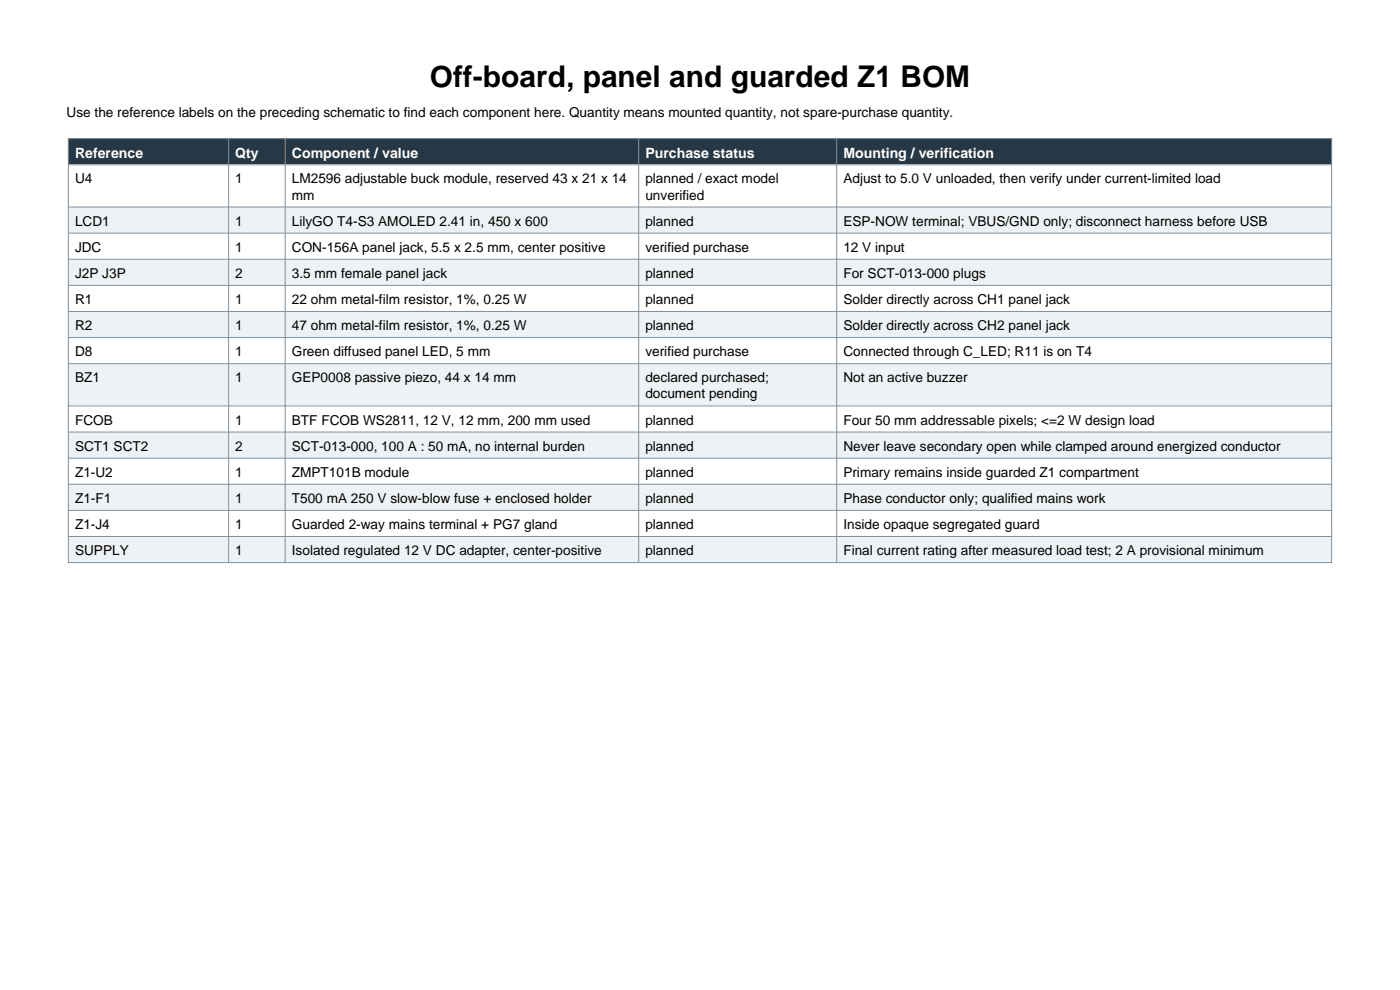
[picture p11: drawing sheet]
<svg xmlns="http://www.w3.org/2000/svg" width="297mm" height="210mm" viewBox="0 0 297 210" stroke-linecap="round" stroke-linejoin="round" font-family="sans-serif">
<defs><g id="words">
<text font-size="6.3" x="91.2" y="18.5">Off-board, panel and guarded Z1 BOM</text>
<g font-size="3" fill="#fff">
<text x="15.9" y="33.5">Reference</text>
<text x="49.9" y="33.5">Qty</text>
<text x="61.9" y="33.5">Component / value</text>
<text x="136.9" y="33.5">Purchase status</text>
<text x="178.9" y="33.5">Mounting / verification</text>
</g>
<g font-size="2.9">
<text x="14.1" y="24.9">Use the reference labels on the preceding schematic to find each component here. Quantity means mounted quantity, not spare-purchase quantity.</text>
<text x="15.9" y="38.9">U4</text>
<text x="49.9" y="38.9">1</text>
<text x="61.9" y="38.9">LM2596 adjustable buck module, reserved 43 x 21 x 14</text>
<text x="136.9" y="38.9">planned / exact model</text>
<text x="178.9" y="38.9">Adjust to 5.0 V unloaded, then verify under current-limited load</text>
<text x="15.9" y="47.9">LCD1</text>
<text x="49.9" y="47.9">1</text>
<text x="61.9" y="42.3">mm</text>
<text x="61.9" y="47.9">LilyGO T4-S3 AMOLED 2.41 in, 450 x 600</text>
<text x="136.9" y="42.3">unverified</text>
<text x="136.9" y="47.9">planned</text>
<text x="178.9" y="47.9">ESP-NOW terminal; VBUS/GND only; disconnect harness before USB</text>
<text x="15.9" y="53.4">JDC</text>
<text x="49.9" y="53.4">1</text>
<text x="61.9" y="53.4">CON-156A panel jack, 5.5 x 2.5 mm, center positive</text>
<text x="136.9" y="53.4">verified purchase</text>
<text x="178.9" y="53.4">12 V input</text>
<text x="15.9" y="58.9">J2P J3P</text>
<text x="49.9" y="58.9">2</text>
<text x="61.9" y="58.9">3.5 mm female panel jack</text>
<text x="136.9" y="58.9">planned</text>
<text x="178.9" y="58.9">For SCT-013-000 plugs</text>
<text x="15.9" y="64.5">R1</text>
<text x="49.9" y="64.5">1</text>
<text x="61.9" y="64.5">22 ohm metal-film resistor, 1%, 0.25 W</text>
<text x="136.9" y="64.5">planned</text>
<text x="178.9" y="64.5">Solder directly across CH1 panel jack</text>
<text x="15.9" y="70">R2</text>
<text x="49.9" y="70">1</text>
<text x="61.9" y="70">47 ohm metal-film resistor, 1%, 0.25 W</text>
<text x="136.9" y="70">planned</text>
<text x="178.9" y="70">Solder directly across CH2 panel jack</text>
<text x="15.9" y="75.6">D8</text>
<text x="49.9" y="75.6">1</text>
<text x="61.9" y="75.6">Green diffused panel LED, 5 mm</text>
<text x="136.9" y="75.6">verified purchase</text>
<text x="178.9" y="75.6">Connected through C_LED; R11 is on T4</text>
<text x="15.9" y="81.1">BZ1</text>
<text x="49.9" y="81.1">1</text>
<text x="61.9" y="81.1">GEP0008 passive piezo, 44 x 14 mm</text>
<text x="136.9" y="81.1">declared purchased;</text>
<text x="178.9" y="81.1">Not an active buzzer</text>
<text x="136.9" y="84.5">document pending</text>
<text x="15.9" y="90.1">FCOB</text>
<text x="15.9" y="95.6">SCT1 SCT2</text>
<text x="49.9" y="90.1">1</text>
<text x="49.9" y="95.6">2</text>
<text x="61.9" y="90.1">BTF FCOB WS2811, 12 V, 12 mm, 200 mm used</text>
<text x="61.9" y="95.6">SCT-013-000, 100 A : 50 mA, no internal burden</text>
<text x="136.9" y="90.1">planned</text>
<text x="136.9" y="95.6">planned</text>
<text x="178.9" y="90.1">Four 50 mm addressable pixels; &lt;=2 W design load</text>
<text x="178.9" y="95.6">Never leave secondary open while clamped around energized conductor</text>
<text x="15.9" y="101.1">Z1-U2</text>
<text x="49.9" y="101.1">1</text>
<text x="61.9" y="101.1">ZMPT101B module</text>
<text x="136.9" y="101.1">planned</text>
<text x="178.9" y="101.1">Primary remains inside guarded Z1 compartment</text>
<text x="15.9" y="106.7">Z1-F1</text>
<text x="49.9" y="106.7">1</text>
<text x="61.9" y="106.7">T500 mA 250 V slow-blow fuse + enclosed holder</text>
<text x="136.9" y="106.7">planned</text>
<text x="178.9" y="106.7">Phase conductor only; qualified mains work</text>
<text x="15.9" y="112.2">Z1-J4</text>
<text x="49.9" y="112.2">1</text>
<text x="61.9" y="112.2">Guarded 2-way mains terminal + PG7 gland</text>
<text x="136.9" y="112.2">planned</text>
<text x="178.9" y="112.2">Inside opaque segregated guard</text>
<text x="15.9" y="117.8">SUPPLY</text>
<text x="49.9" y="117.8">1</text>
<text x="61.9" y="117.8">Isolated regulated 12 V DC adapter, center-positive</text>
<text x="136.9" y="117.8">planned</text>
<text x="178.9" y="117.8">Final current rating after measured load test; 2 A provisional minimum</text>
</g>
</g></defs>
<path d="M14.5 29.4h268v5.6h-268z" fill-rule="evenodd" fill="#263746"/>
<path d="M14.5 35h268v8.9h-268z" fill-rule="evenodd" fill="#fff"/>
<path d="M14.5 43.9h268v5.6h-268z" fill-rule="evenodd" fill="#eef2f4"/>
<path d="M14.5 49.5h268v5.5h-268z" fill-rule="evenodd" fill="#fff"/>
<path d="M14.5 55h268v5.5h-268z" fill-rule="evenodd" fill="#eef2f4"/>
<path d="M14.5 60.5h268v5.6h-268z" fill-rule="evenodd" fill="#fff"/>
<path d="M14.5 66.1h268v5.5h-268z" fill-rule="evenodd" fill="#eef2f4"/>
<path d="M14.5 71.6h268v5.5h-268z" fill-rule="evenodd" fill="#fff"/>
<path d="M14.5 77.1h268v9h-268z" fill-rule="evenodd" fill="#eef2f4"/>
<path d="M14.5 86.1h268v5.5h-268z" fill-rule="evenodd" fill="#fff"/>
<path d="M14.5 91.6h268v5.6h-268z" fill-rule="evenodd" fill="#eef2f4"/>
<path d="M14.5 97.2h268v5.5h-268z" fill-rule="evenodd" fill="#fff"/>
<path d="M14.5 102.7h268v5.6h-268z" fill-rule="evenodd" fill="#eef2f4"/>
<path d="M14.5 108.3h268v5.5h-268z" fill-rule="evenodd" fill="#fff"/>
<path d="M14.5 113.8h268v5.5h-268z" fill-rule="evenodd" fill="#eef2f4"/>
<g fill="none" stroke="#80909c" stroke-width=".21">
<path d="M14.5 29.4h268v89.9h-268zM14.5 35h268M48.5 29.4v89.9M60.5 29.4v89.9M135.5 29.4v89.9M177.5 29.4v89.9M14.5 43.9h268M14.5 49.5h268M14.5 55h268M14.5 60.5h268M14.5 66.1h268M14.5 71.6h268"/>
<path d="M14.5 77.1h268M14.5 86.1h268M14.5 91.6h268M14.5 97.2h268M14.5 102.7h268M14.5 108.3h268M14.5 113.8h268"/>
</g>
<use href="#words"/>
</svg>
